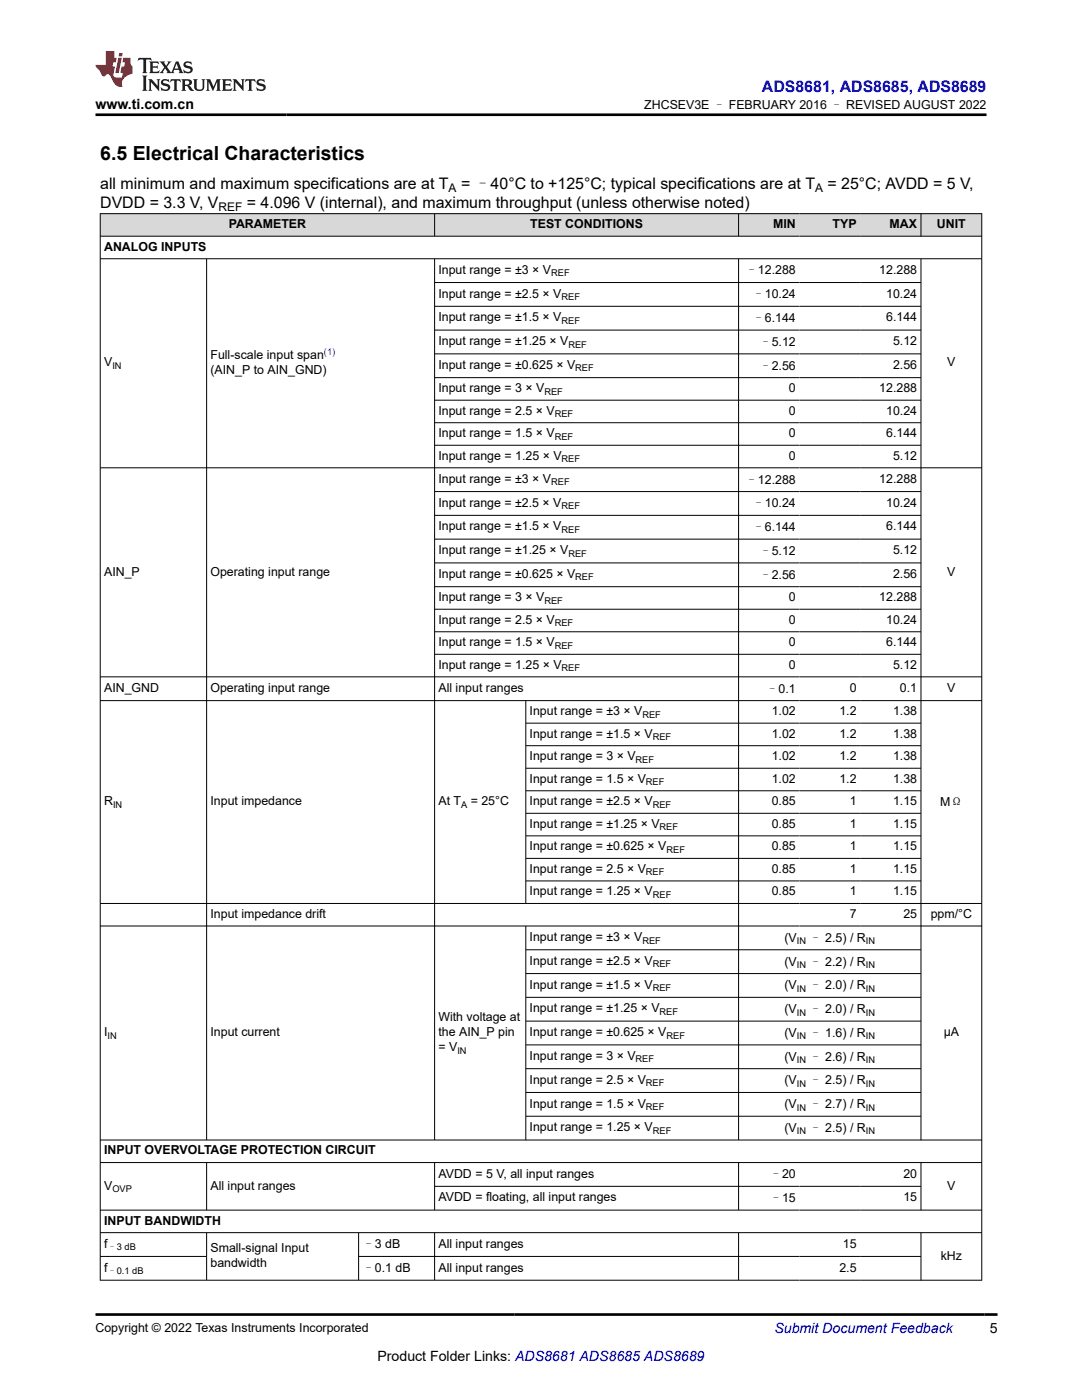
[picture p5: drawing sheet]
<svg xmlns="http://www.w3.org/2000/svg" width="216mm" height="279mm" viewBox="0 0 216 279" stroke-linecap="round" stroke-linejoin="round" font-family="sans-serif">
<defs><g id="words">
<text font-size="3.9" x="20" y="31.9">6.5 Electrical Characteristics</text>
<text font-size="3.2" fill="#00f" x="152" y="18.3">ADS8681, ADS8685, ADS8689</text>
<g font-size="3.2">
<text x="20" y="41.5">DVDD = 3.3 V, V</text>
<text x="20" y="37.7">all minimum and maximum specifications are at T</text>
<text x="49.3" y="41.5">= 4.096 V (internal), and maximum throughput (unless otherwise noted)</text>
<text x="92" y="37.7">= –40°C to +125°C; typical specifications are at T</text>
<text x="165.1" y="37.7">= 25°C; AVDD = 5 V,</text>
</g>
<g font-size="2.8">
<text x="19" y="21.7">www.ti.com.cn</text>
<text x="197.5" y="266.1">5</text>
<text x="75.3" y="271.7">Product Folder Links: ADS8681 ADS8685 ADS8689</text>
</g>
<text font-size="2.8" fill="#00f" x="154.5" y="266.1">Submit Document Feedback</text>
<g font-size="2.5">
<text x="128.6" y="21.8">ZHCSEV3E – FEBRUARY 2016 – REVISED AUGUST 2022</text>
<text x="45.6" y="45.5">PARAMETER</text>
<text x="105.8" y="45.5">TEST CONDITIONS</text>
<text x="154.3" y="45.5">MIN</text>
<text x="166.1" y="45.5">TYP</text>
<text x="177.5" y="45.5">MAX</text>
<text x="187" y="45.5">UNIT</text>
<text x="20.8" y="50">ANALOG INPUTS</text>
<text x="87.5" y="54.7">Input range = ±3 × V</text>
<text x="87.5" y="59.4">Input range = ±2.5 × V</text>
<text x="148.8" y="54.8">–12.288</text>
<text x="150.2" y="59.5">–10.24</text>
<text x="175.4" y="54.7">12.288</text>
<text x="176.8" y="59.4">10.24</text>
<text x="87.5" y="64.1">Input range = ±1.5 × V</text>
<text x="150.2" y="64.3">–6.144</text>
<text x="176.8" y="64.1">6.144</text>
<text x="42" y="71.7">Full-scale input span</text>
<text x="87.5" y="68.9">Input range = ±1.25 × V</text>
<text x="151.5" y="69">–5.12</text>
<text x="178.2" y="68.9">5.12</text>
<text x="20.8" y="73.1">V</text>
<text x="42" y="74.6">(AIN_P to AIN_GND)</text>
<text x="87.5" y="73.6">Input range = ±0.625 × V</text>
<text x="151.5" y="73.8">–2.56</text>
<text x="178.2" y="73.6">2.56</text>
<text x="189" y="73.1">V</text>
<text x="87.5" y="78.3">Input range = 3 × V</text>
<text x="87.5" y="82.8">Input range = 2.5 × V</text>
<text x="157.4" y="78.3">0</text>
<text x="157.4" y="82.8">0</text>
<text x="175.4" y="78.3">12.288</text>
<text x="176.8" y="82.8">10.24</text>
<text x="87.5" y="87.3">Input range = 1.5 × V</text>
<text x="157.4" y="87.3">0</text>
<text x="176.8" y="87.3">6.144</text>
<text x="87.5" y="91.7">Input range = 1.25 × V</text>
<text x="157.4" y="91.7">0</text>
<text x="178.2" y="91.7">5.12</text>
<text x="87.5" y="96.4">Input range = ±3 × V</text>
<text x="87.5" y="101.1">Input range = ±2.5 × V</text>
<text x="148.8" y="96.5">–12.288</text>
<text x="150.2" y="101.2">–10.24</text>
<text x="175.4" y="96.4">12.288</text>
<text x="176.8" y="101.1">10.24</text>
<text x="87.5" y="105.9">Input range = ±1.5 × V</text>
<text x="150.2" y="106">–6.144</text>
<text x="176.8" y="105.9">6.144</text>
<text x="87.5" y="110.6">Input range = ±1.25 × V</text>
<text x="151.5" y="110.7">–5.12</text>
<text x="178.2" y="110.6">5.12</text>
<text x="20.8" y="114.9">AIN_P</text>
<text x="42" y="114.9">Operating input range</text>
<text x="87.5" y="115.4">Input range = ±0.625 × V</text>
<text x="87.5" y="120">Input range = 3 × V</text>
<text x="151.5" y="115.5">–2.56</text>
<text x="157.4" y="120">0</text>
<text x="175.4" y="120">12.288</text>
<text x="178.2" y="115.4">2.56</text>
<text x="189" y="114.9">V</text>
<text x="87.5" y="124.5">Input range = 2.5 × V</text>
<text x="157.4" y="124.5">0</text>
<text x="176.8" y="124.5">10.24</text>
<text x="87.5" y="129">Input range = 1.5 × V</text>
<text x="157.4" y="129">0</text>
<text x="176.8" y="129">6.144</text>
<text x="87.5" y="133.5">Input range = 1.25 × V</text>
<text x="157.4" y="133.5">0</text>
<text x="178.2" y="133.5">5.12</text>
<text x="20.8" y="138.1">AIN_GND</text>
<text x="42" y="138.1">Operating input range</text>
<text x="87.5" y="138.1">All input ranges</text>
<text x="105.7" y="142.7">Input range = ±3 × V</text>
<text x="152.9" y="138.2">–0.1</text>
<text x="154" y="142.7">1.02</text>
<text x="167.5" y="142.7">1.2</text>
<text x="169.6" y="138.1">0</text>
<text x="178.2" y="142.7">1.38</text>
<text x="179.6" y="138.1">0.1</text>
<text x="189" y="138.1">V</text>
<text x="105.7" y="147.2">Input range = ±1.5 × V</text>
<text x="154" y="147.2">1.02</text>
<text x="167.5" y="147.2">1.2</text>
<text x="178.2" y="147.2">1.38</text>
<text x="105.7" y="151.7">Input range = 3 × V</text>
<text x="154" y="151.7">1.02</text>
<text x="167.5" y="151.7">1.2</text>
<text x="178.2" y="151.7">1.38</text>
<text x="20.8" y="160.7">R</text>
<text x="42" y="160.7">Input impedance</text>
<text x="87.5" y="160.7">At T</text>
<text x="93.9" y="160.7">= 25°C</text>
<text x="105.7" y="156.2">Input range = 1.5 × V</text>
<text x="105.7" y="160.7">Input range = ±2.5 × V</text>
<text x="154" y="156.2">1.02</text>
<text x="154" y="160.7">0.85</text>
<text x="167.5" y="156.2">1.2</text>
<text x="169.6" y="160.7">1</text>
<text x="178.2" y="156.2">1.38</text>
<text x="178.2" y="160.7">1.15</text>
<text x="187.6" y="160.8">MΩ</text>
<text x="105.7" y="165.2">Input range = ±1.25 × V</text>
<text x="154" y="165.2">0.85</text>
<text x="169.6" y="165.2">1</text>
<text x="178.2" y="165.2">1.15</text>
<text x="105.7" y="169.7">Input range = ±0.625 × V</text>
<text x="154" y="169.7">0.85</text>
<text x="169.6" y="169.7">1</text>
<text x="178.2" y="169.7">1.15</text>
<text x="105.7" y="174.2">Input range = 2.5 × V</text>
<text x="105.7" y="178.7">Input range = 1.25 × V</text>
<text x="154" y="174.2">0.85</text>
<text x="154" y="178.7">0.85</text>
<text x="169.6" y="174.2">1</text>
<text x="169.6" y="178.7">1</text>
<text x="178.2" y="174.2">1.15</text>
<text x="178.2" y="178.7">1.15</text>
<text x="42" y="183.2">Input impedance drift</text>
<text x="169.6" y="183.2">7</text>
<text x="180.3" y="183.2">25</text>
<text x="185.7" y="183.2">ppm/°C</text>
<text x="105.7" y="187.8">Input range = ±3 × V</text>
<text x="156.5" y="187.9">(V</text>
<text x="161.5" y="187.9">– 2.5) / R</text>
<text x="105.7" y="192.6">Input range = ±2.5 × V</text>
<text x="105.7" y="197.3">Input range = ±1.5 × V</text>
<text x="156.5" y="192.7">(V</text>
<text x="156.5" y="197.4">(V</text>
<text x="161.5" y="192.7">– 2.2) / R</text>
<text x="161.5" y="197.4">– 2.0) / R</text>
<text x="87.5" y="203.8">With voltage at</text>
<text x="105.7" y="202.1">Input range = ±1.25 × V</text>
<text x="156.5" y="202.2">(V</text>
<text x="161.5" y="202.2">– 2.0) / R</text>
<text x="20.8" y="206.8">I</text>
<text x="42" y="206.8">Input current</text>
<text x="87.5" y="206.8">the AIN_P pin</text>
<text x="87.5" y="209.8">= V</text>
<text x="105.7" y="206.8">Input range = ±0.625 × V</text>
<text x="156.5" y="206.9">(V</text>
<text x="161.5" y="206.9">– 1.6) / R</text>
<text x="188.3" y="206.8">µA</text>
<text x="105.7" y="211.5">Input range = 3 × V</text>
<text x="156.5" y="211.7">(V</text>
<text x="161.5" y="211.7">– 2.6) / R</text>
<text x="105.7" y="216.3">Input range = 2.5 × V</text>
<text x="105.7" y="221">Input range = 1.5 × V</text>
<text x="156.5" y="216.4">(V</text>
<text x="156.5" y="221.2">(V</text>
<text x="161.5" y="216.4">– 2.5) / R</text>
<text x="161.5" y="221.2">– 2.7) / R</text>
<text x="105.7" y="225.8">Input range = 1.25 × V</text>
<text x="156.5" y="225.9">(V</text>
<text x="161.5" y="225.9">– 2.5) / R</text>
<text x="20.8" y="230.4">INPUT OVERVOLTAGE PROTECTION CIRCUIT</text>
<text x="20.8" y="237.4">V</text>
<text x="42" y="237.4">All input ranges</text>
<text x="87.5" y="235">AVDD = 5 V, all input ranges</text>
<text x="87.5" y="239.8">AVDD = floating, all input ranges</text>
<text x="153.6" y="235.2">–20</text>
<text x="153.6" y="239.9">–15</text>
<text x="180.3" y="235">20</text>
<text x="180.3" y="239.8">15</text>
<text x="189" y="237.4">V</text>
<text x="20.8" y="244.4">INPUT BANDWIDTH</text>
<text x="20.8" y="249">f</text>
<text x="42" y="249.9">Small-signal Input</text>
<text x="72.3" y="249.1">–3 dB</text>
<text x="87.5" y="249">All input ranges</text>
<text x="168.2" y="249">15</text>
<text x="187.7" y="251.4">kHz</text>
<text x="20.8" y="253.8">f</text>
<text x="42" y="252.9">bandwidth</text>
<text x="72.3" y="253.9">–0.1 dB</text>
<text x="87.5" y="253.8">All input ranges</text>
<text x="167.5" y="253.8">2.5</text>
<text x="19" y="265.8">Copyright © 2022 Texas Instruments Incorporated</text>
</g>
<g font-size="2.4">
<text x="89.5" y="38.3">A</text>
<text x="162.6" y="38.3">A</text>
<text x="43.6" y="42.1">REF</text>
</g>
<g font-size="1.9">
<text x="110" y="55.1">REF</text>
<text x="112" y="59.9">REF</text>
<text x="112" y="64.6">REF</text>
<text x="113.4" y="69.4">REF</text>
<text x="22.4" y="73.6">IN</text>
<text x="114.8" y="74.1">REF</text>
<text x="108.6" y="78.7">REF</text>
<text x="110.7" y="83.2">REF</text>
<text x="110.7" y="87.7">REF</text>
<text x="112.1" y="92.2">REF</text>
<text x="110" y="96.9">REF</text>
<text x="112" y="101.6">REF</text>
<text x="112" y="106.4">REF</text>
<text x="113.4" y="111.1">REF</text>
<text x="114.8" y="115.8">REF</text>
<text x="108.6" y="120.5">REF</text>
<text x="110.7" y="125">REF</text>
<text x="110.7" y="129.5">REF</text>
<text x="112.1" y="134">REF</text>
<text x="128.2" y="143.2">REF</text>
<text x="130.2" y="147.7">REF</text>
<text x="126.8" y="152.2">REF</text>
<text x="22.6" y="161.2">IN</text>
<text x="92" y="161.2">A</text>
<text x="128.9" y="156.7">REF</text>
<text x="130.2" y="161.2">REF</text>
<text x="131.6" y="165.7">REF</text>
<text x="133" y="170.2">REF</text>
<text x="128.9" y="174.7">REF</text>
<text x="130.3" y="179.2">REF</text>
<text x="128.2" y="188.3">REF</text>
<text x="159" y="188.4">IN</text>
<text x="172.8" y="188.4">IN</text>
<text x="130.2" y="193.1">REF</text>
<text x="130.2" y="197.8">REF</text>
<text x="159" y="193.2">IN</text>
<text x="159" y="197.9">IN</text>
<text x="172.8" y="193.2">IN</text>
<text x="172.8" y="197.9">IN</text>
<text x="131.6" y="202.5">REF</text>
<text x="159" y="202.7">IN</text>
<text x="172.8" y="202.7">IN</text>
<text x="21.5" y="207.3">IN</text>
<text x="133" y="207.3">REF</text>
<text x="159" y="207.4">IN</text>
<text x="172.8" y="207.4">IN</text>
<text x="91.3" y="210.3">IN</text>
<text x="126.8" y="212">REF</text>
<text x="159" y="212.2">IN</text>
<text x="172.8" y="212.2">IN</text>
<text x="128.9" y="216.8">REF</text>
<text x="128.9" y="221.5">REF</text>
<text x="159" y="216.9">IN</text>
<text x="159" y="221.7">IN</text>
<text x="172.8" y="216.9">IN</text>
<text x="172.8" y="221.7">IN</text>
<text x="130.3" y="226.3">REF</text>
<text x="159" y="226.4">IN</text>
<text x="172.8" y="226.4">IN</text>
<text x="22.4" y="237.9">OVP</text>
<text x="21.5" y="249.5">–3 dB</text>
<text x="21.5" y="254.3">–0.1 dB</text>
</g>
<text font-size="1.9" fill="#00f" x="64.6" y="70.8">(1)</text>
</g></defs>
<g fill="#d8d8d8">
<path d="M20 42.6h175.9v4.5h-175.9z" fill-rule="evenodd"/>
<path d="M20.1 42.7h66.6v4.4h-66.6z" fill-rule="evenodd"/>
<path d="M86.8 42.7h60.5v4.4h-60.5z" fill-rule="evenodd"/>
<path d="M147.4 42.7h12.1v4.4h-12.1z" fill-rule="evenodd"/>
<path d="M159.5 42.7h12.1v4.4h-12.1z" fill-rule="evenodd"/>
<path d="M171.6 42.7h12.1v4.4h-12.1z" fill-rule="evenodd"/>
<path d="M183.8 42.7h12v4.4h-12z" fill-rule="evenodd"/>
</g>
<g fill="none" stroke="#000" stroke-width=".2">
<path d="M19.9 42.6h176.1M19.9 47.1h176.1M19.9 51.6h176.1M20 42.6v213M41.2 51.6v176M86.7 42.6v4.6M86.7 51.6v176M86.7 56.4h97.1M147.4 42.6v4.6M147.4 51.6v176M183.8 42.6v4.6M183.8 51.6v176"/>
<path d="M195.9 42.6v213M86.7 61.1h97.1M86.7 65.9h97.1M86.7 70.6h97.1M86.7 75.4h97.1M86.7 79.9h97.1M19.9 93.4h176.1M86.7 84.4h97.1M86.7 88.9h97.1M86.7 98.1h97.1M86.7 102.9h97.1M86.7 107.6h97.1"/>
<path d="M86.7 112.3h97.1M86.7 117.1h97.1M19.9 135.1h176.1M19.9 139.8h176.1M86.7 121.6h97.1M86.7 126.1h97.1M86.7 130.6h97.1M104.9 139.8v40.6M104.9 144.3h78.9M104.9 148.8h78.9M104.9 153.3h78.9M104.9 157.8h78.9"/>
<path d="M104.9 162.3h78.9M104.9 166.8h78.9M104.9 171.3h78.9M104.9 175.8h78.9M19.9 180.3h176.1M19.9 184.8h176.1M104.9 184.8v42.8M104.9 189.5h78.9M104.9 194.3h78.9M104.9 199h78.9M104.9 203.8h78.9M104.9 208.5h78.9"/>
<path d="M104.9 213.3h78.9M104.9 218h78.9M19.9 227.5h176.1M19.9 232h176.1M41.2 232v9.6M86.7 232v9.6M86.7 236.8h97.1M104.9 222.8h78.9M147.4 232v9.6M183.8 232v9.6M19.9 241.5h176.1M19.9 246h176.1"/>
<path d="M19.9 250.7h21.4M19.9 255.5h176.1M41.2 246v9.6M71.6 250.7h112.2M71.6 246v9.6M86.7 246v9.6M147.4 246v9.6M183.8 246v9.6"/>
</g>
<path d="M27.7 11.6l-.2 .5 .5-.2h.6v.1v2.2l-.2 .4h1l-.2-.4v-2.2v-.1h.5l.5 .2-.1-.5zM29.8 12.3l.2 .4v1.5l-.2 .4h1.9l.1-.6a1.08 1.08 0 0 1-1.3 .2v-.7h.6l.4 .2v-.7l-.4 .2h-.6v-.5l.2-.2a1 1 0 0 1 1 .3l-.1-.5zM31.8 12.3l1 1.1-1 1.2h.9l-.2-.2 .4-.8 .5 .8-.2 .2h1.6l-.2-.2 .1-.5h1l.1 .5-.1 .2h.9l-.2-.3-.8-2h-.5l-1 2.2-.8-1.1 .9-1.1h-.8l.2 .2-.5 .6-.3-.6 .1-.2zM35.2 12.7l.4 1h-.8zM36.8 12.4a.65 .65 0 0 0-.2 .7 .65 .65 0 0 0 .6 .5l.7 .1 .1 .3a.79 .79 0 0 1-.7 .4 .79 .79 0 0 1-.7-.5l.1 .7 .2-.1a.93 .93 0 0 0 1.1 .1 .93 .93 0 0 0 .4-1 1.46 1.46 0 0 0-1.2-.6l-.1-.3a1.09 1.09 0 0 1 1.2 .2l-.2-.6-.1 .1-.6-.2zM28.4 15.1l.2 .4v2.2l-.2 .4h1l-.2-.4v-2.2l.2-.4zM29.6 15.8l.2 .4v1.5l-.2 .4h.8l-.3-.4v-1.3l1.7 1.8v-2l.2-.4h-.8l.2 .2 .1 1.1-1.2-1.3zM32.3 15.9a.65 .65 0 0 0-.2 .8 .65 .65 0 0 0 .7 .4l.6 .2 .1 .2a.79 .79 0 0 1-.7 .4 .79 .79 0 0 1-.7-.5l.1 .7 .2-.1a.93 .93 0 0 0 1.1 .1 .93 .93 0 0 0 .4-.9 1.46 1.46 0 0 0-1.2-.6l-.1-.4a1.09 1.09 0 0 1 1.2 .2l-.2-.6-.1 .1-.6-.1zM34.1 15.8l-.1 .6a.63 .63 0 0 1 .7-.3l.1 1.6-.3 .4h1l-.2-.4v-1.6a.66 .66 0 0 1 .8 .3l-.1-.6zM36.2 15.8l.2 .4v1.5l-.2 .4h.9l-.2-.2v-.7h.5l.1 .2a.79 .79 0 0 0 1.2 .6l-1-.9a.61 .61 0 0 0 .6-.6 .61 .61 0 0 0-.5-.7zM36.9 16.1h.2a.47 .47 0 0 1 .5 .1 .47 .47 0 0 1 .1 .5l-.2 .1-.6 .1zM38.5 15.8l.2 .2a2.27 2.27 0 0 0 .4 2 1.04 1.04 0 0 0 1.7-.7v-1.3l.2-.2h-.8l.2 .4v1.1a.6 .6 0 0 1-.6 .6 .6 .6 0 0 1-.6-.6v-1.1l.3-.4zM41.1 15.8l.2 .4v1.5l-.2 .4h.7l-.2-.4v-1.4l.9 1.9 .8-1.9v1.4l-.2 .4h1l-.3-.4v-1.5l.3-.4h-.8l-.7 1.5-.7-1.5zM44.3 15.8l.2 .4v1.5l-.2 .4h1.9l.1-.6a1.09 1.09 0 0 1-1.3 .2v-.7h.6l.4 .2v-.6l-.4 .2h-.6v-.6l.2-.1a1.01 1.01 0 0 1 1 .3l-.1-.6zM46.4 15.8l.3 .4v1.5l-.3 .4h.8l-.2-.4v-1.3l1.6 1.8v-2l.2-.4h-.7l.2 .2v1.1l-1.2-1.3zM49 15.8l-.1 .6a.63 .63 0 0 1 .8-.3v1.6l-.3 .4h1l-.2-.4v-1.6a.66 .66 0 0 1 .8 .3l-.1-.6zM51.4 15.9a.65 .65 0 0 0-.2 .8 .65 .65 0 0 0 .6 .4l.6 .2 .2 .2a.79 .79 0 0 1-.8 .4 .79 .79 0 0 1-.6-.5l.1 .7 .2-.1a.93 .93 0 0 0 1 .1 .93 .93 0 0 0 .5-.9 1.46 1.46 0 0 0-1.3-.6l-.1-.4a1.09 1.09 0 0 1 1.3 .2l-.2-.6-.2 .1-.5-.1z" fill="#231f20"/>
<path d="M21.1 10.2v2.8h-2.1l.1 .3 .9 1a.95 .95 0 0 0 .9 .9 .59 .59 0 0 1 .6-.4 .59 .59 0 0 1 .5 .4l.4 .7a1.59 1.59 0 0 0 2.1 1.4 1.61 1.61 0 0 1 1-2.3l1-.3-.1-1.5a1.59 1.59 0 0 1-.4-1.7h-1.4l-.2 .9h.5l-.1 .9h-.5l-.2 1v.2l.4 .1-.2 .9h-.6a.73 .73 0 0 1-1.1-.7l.3-1.5h-.5l.2-.9h.5l.2-.9h-.5v-1.3zM23.6 11.5l-.6 3.1h.7l.6-3.1zM23.8 10.6l-.1 .6h.7l.1-.6z" fill="#ed1c24"/>
<path d="M19 22.9h177.8M19 262.3h180" fill="none" stroke="#000" stroke-width=".53"/>
<use href="#words"/>
</svg>
